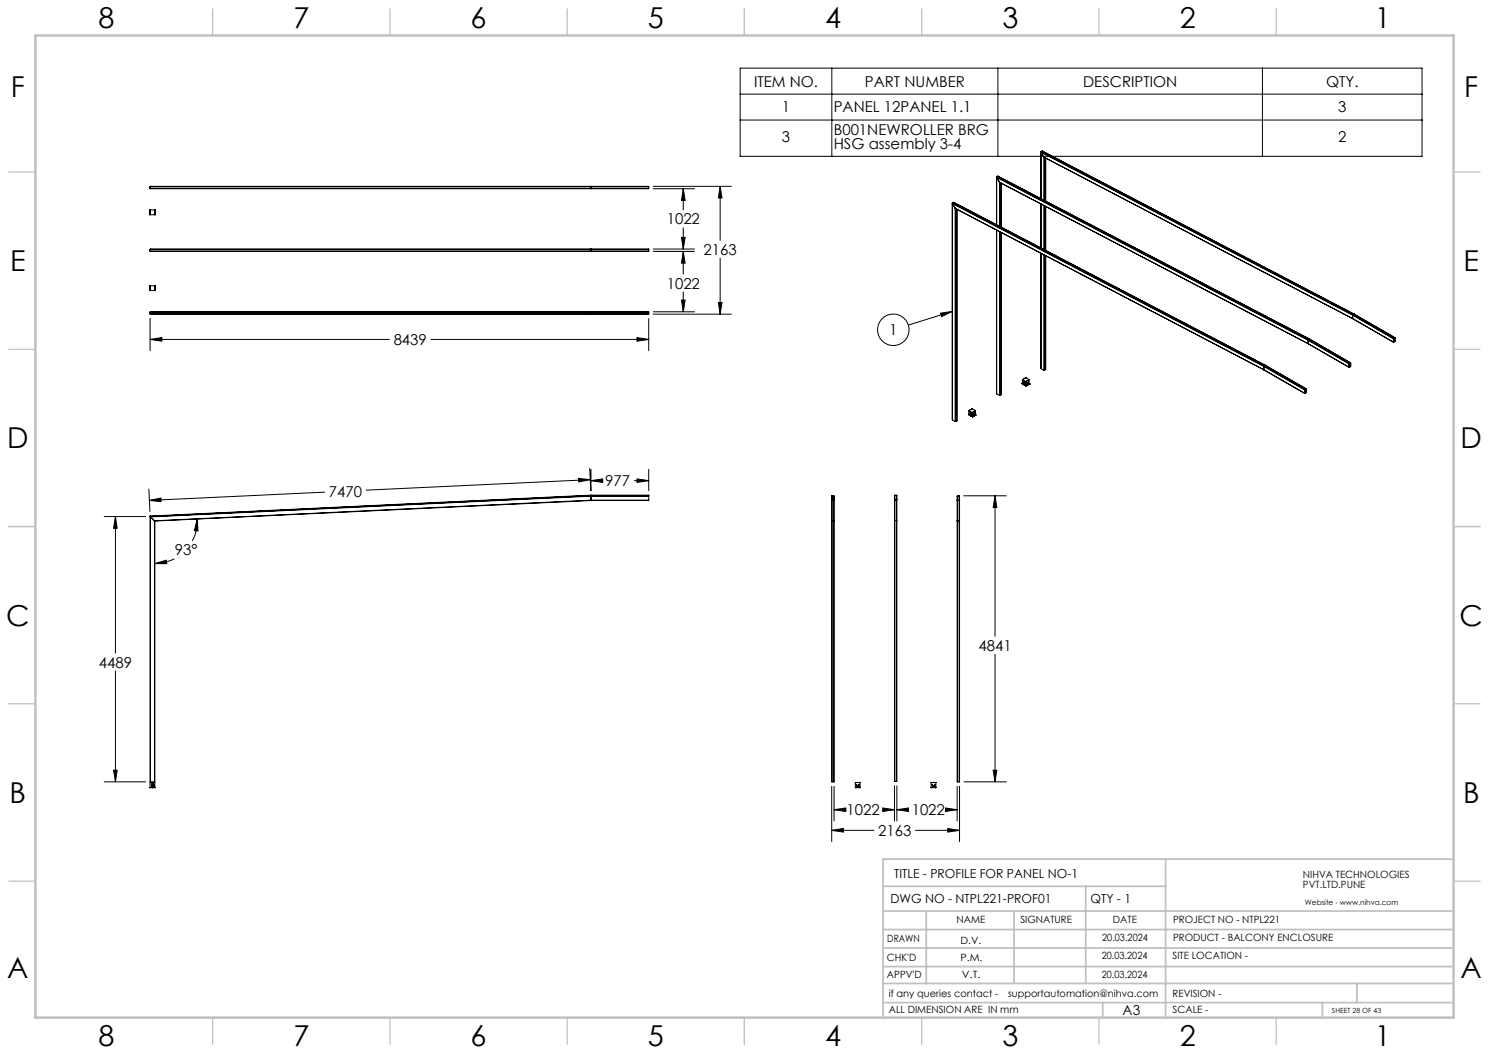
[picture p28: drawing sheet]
<svg xmlns="http://www.w3.org/2000/svg" width="420mm" height="297mm" viewBox="0 0 420 297" stroke-linecap="round" stroke-linejoin="round" font-family="sans-serif">
<defs><g id="words">
<g font-size="8.1">
<text x="27.8" y="8">8</text>
<text x="82.8" y="8">7</text>
<text x="132.8" y="8">6</text>
<text x="182.8" y="8">5</text>
<text x="232.8" y="8">4</text>
<text x="282.8" y="8">3</text>
<text x="332.8" y="8">2</text>
<text x="387.8" y="8">1</text>
<text x="3" y="27.2">F</text>
<text x="413" y="27.2">F</text>
<text x="2.8" y="76.5">E</text>
<text x="412.8" y="76.5">E</text>
<text x="2" y="126.5">D</text>
<text x="412" y="126.5">D</text>
<text x="1.7" y="176.5">C</text>
<text x="411.7" y="176.5">C</text>
<text x="2.7" y="226.5">B</text>
<text x="412.7" y="226.5">B</text>
<text x="2" y="275.7">A</text>
<text x="412" y="275.7">A</text>
<text x="27.8" y="295">8</text>
<text x="82.8" y="295">7</text>
<text x="132.8" y="295">6</text>
<text x="182.8" y="295">5</text>
<text x="232.8" y="295">4</text>
<text x="282.8" y="295">3</text>
<text x="332.8" y="295">2</text>
<text x="387.8" y="295">1</text>
</g>
<g font-size="4.2">
<text x="212.7" y="24.4">ITEM NO.</text>
<text x="244" y="24.4">PART NUMBER</text>
<text x="305.5" y="24.4">DESCRIPTION</text>
<text x="374" y="24.4">QTY.</text>
<text x="220.6" y="31.7">1</text>
<text x="235.2" y="31.7">PANEL 12PANEL 1.1</text>
<text x="377.4" y="31.7">3</text>
<text x="220.6" y="40.1">3</text>
<text x="235.2" y="38">B001NEWROLLER BRG</text>
<text x="377.4" y="40.1">2</text>
<text x="235.2" y="42.1">HSG assembly 3-4</text>
<text x="188.1" y="63.3">1022</text>
<text x="198.5" y="71.9">2163</text>
<text x="188.1" y="81.4">1022</text>
<text x="250.8" y="94.6">1</text>
<text x="111" y="97.3">8439</text>
<text x="170.7" y="137.1">977</text>
<text x="92.8" y="140.1">7470</text>
<text x="49.3" y="156.7">93°</text>
<text x="276" y="183.6">4841</text>
<text x="27.9" y="188.3">4489</text>
<text x="238.8" y="230">1022</text>
<text x="257.2" y="230">1022</text>
<text x="247.7" y="235.8">2163</text>
</g>
<text font-size="3.9" x="316.7" y="286.4">A3</text>
<g font-size="3.5">
<text x="252.2" y="247.7">TITLE - PROFILE FOR PANEL NO-1</text>
<text x="251.2" y="254.8">DWG NO - NTPL221-PROF01</text>
<text x="307.6" y="254.8">QTY - 1</text>
</g>
<g font-size="2.8">
<text x="367.5" y="247.7">NIHVA TECHNOLOGIES</text>
<text x="367.5" y="250.5">PVT.LTD.PUNE</text>
<text x="269.8" y="260.4">NAME</text>
<text x="287.8" y="260.4">SIGNATURE</text>
<text x="313.9" y="260.5">DATE</text>
<text x="330.9" y="260.5">PROJECT NO - NTPL221</text>
<text x="250.3" y="265.7">DRAWN</text>
<text x="270.9" y="266.1">D.V.</text>
<text x="310.9" y="265.5">20.03.2024</text>
<text x="330.9" y="265.5">PRODUCT - BALCONY ENCLOSURE</text>
<text x="250.2" y="271.1">CHK'D</text>
<text x="250.2" y="275.8">APPV'D</text>
<text x="270.9" y="271.1">P.M.</text>
<text x="271.3" y="275.8">V.T.</text>
<text x="310.8" y="270.6">20.03.2024</text>
<text x="310.8" y="275.8">20.03.2024</text>
<text x="330.7" y="270.6">SITE LOCATION -</text>
<text x="250.7" y="281.1">if any queries contact -</text>
<text x="284.3" y="281.1">supportautomation@nihva.com</text>
<text x="330.7" y="281.1">REVISION -</text>
<text x="250.7" y="285.6">ALL DIMENSION ARE IN mm</text>
<text x="330.7" y="285.6">SCALE -</text>
</g>
<text font-size="2.1" x="368.1" y="255.1">Website - www.nihva.com</text>
<text font-size="2" x="375.7" y="285.6">SHEET 28 OF 43</text>
</g></defs>
<g fill="none" stroke="#000" stroke-width=".28">
<path d="M208.8 19.2h192.3v24.9h-192.3zM234.6 19.2v24.9M281.5 19.2v24.9M356.1 19.2v24.9M208.8 26.6h192.3M208.8 33.9h192.3M42.2 59.3l1.7-.1v1.3l-1.7 .1zM42.2 59.2v.1M42.3 53.1h140.7M42.3 59.2l.1 1.4zM42.3 52.7v.4M42.3 52.7h140.7"/>
<path d="M42.4 52.6l-.1 .1M42.4 52.6l140.6 .1M43.6 59.2h.1M43.6 59.2v1.4M166.7 52.7v.5M166.7 52.7h.1M183 52.7v.4M184.3 53.2h11.6M184.3 52.6h22M192.7 53.2l.6 3.3h-1.1zM192.7 53.2v6M203.1 52.6l.6 3.2h-1.1z"/>
<path d="M203.1 52.6v15.2M268.6 57.3v61.1M268.6 57.3v.1M268.6 57.4l.8 1.3M268.6 57.4v61M268.6 57.4l87.9 46M268.6 57.3l88 45.9M269 57.1l87.9 45.9M269 57.1l-.4 .2M269.4 58.7l.1 .1M269.4 58.7v60.2M269.4 58.7l87.1 45.6"/>
<path d="M269.5 58.8l87 45.5M269.6 58.9v60M269.9 59v59.7M281.1 49.9v13.5M281.1 49.9v.2M281.1 50.1l.8 1.3M281.1 50.1l87.9 45.9M281.1 49.9l88 46M281.1 50.1v13.3M281.4 49.7h.1M281.4 49.7l88.1 46M281.4 49.7l-.3 .2"/>
<path d="M281.9 51.4h.1M281.9 51.4l87.1 45.6M281.9 51.4v12.4M282.1 51.5v12.4M282.4 51.7v12.4M293.6 42.9l.1 13.2M293.6 57.5l.1 12.5M293.7 42.8v.2M293.7 43l.7 1.3M293.7 43l87.8 45.9M293.7 42.8l87.9 46M294 42.6h.1"/>
<path d="M294 42.6l88 46M294 42.6l-.3 .2M294.4 44.3l.1 .1M294.4 44.3l87.1 45.5M294.4 44.3v12.2M294.4 58v12.4M294.5 44.4l87.1 45.5M294.6 44.4v12.1M294.6 58.1v12.3M294.9 44.6v12.1M294.9 58.2v12.4M295 44.6v12.1"/>
<path d="M295 58.2v12.4M42.3 70.8l.1 .1M42.3 70.3v.5M42.3 70.3h140.7M42.3 70.8h140.7M42.4 70.2l-.1 .1M42.4 70.2l140.6 .1M43.6 60.6h.1M166.7 70.3h.1M166.7 70.8h.1M166.7 70.3v.5M183 70.8l-140.6 .1"/>
<path d="M183 70.3v.5M184.3 70.2h11.6M184.3 70.9h11.6M192.2 67h1.1l-.6 3.2zM192.7 70.9l.6 3.3h-1.1zM192.7 64.3v5.9M192.7 70.9v6.4M203.1 72.8v15.8M281.1 64.9v46.2M281.9 65.3v46.2M282.1 65.4v46.1M282.4 65.6v45.7"/>
<path d="M293.6 71.4l.1 32.6M294.4 71.9v32.6M294.6 72v32.5M294.9 72.1v32.1M295 72.1l-.1 32.1M42.2 81.9h.1M42.2 80.6h1.7v1.3h-1.7zM42.3 95.7l3.3-.5v1zM42.3 89.8v9.1M42.3 95.7h67.6M42.3 88.5h140.7M42.3 80.6l.1 1.3z"/>
<path d="M42.3 88v.5M42.3 88h140.7M42.4 87.9l-.1 .1M42.4 87.9l140.6 .1M43.6 81.9h.1M43.6 80.6h.1M43.6 80.6v1.3M121.6 95.7h61.4M166.7 88h.1M166.7 88v.6M179.7 95.2l3.3 .5-3.3 .5zM183 88v.5"/>
<path d="M183 89.9v9M184.3 87.9h11.6M184.3 88.6h22M192.2 84.6h1.1l-.6 3.3zM192.7 82.3v5.6M202.6 85.3h1.1l-.6 3.3zM265.3 88.3l3.3-.5-3 1.5zM268.6 87.8l-12.4 3.9M369 96.9h.1M369 96l11.5 6.7 .1-.2M369 96.9l11.5 6.7M369 96v.9"/>
<path d="M369.1 95.9l-.1 .1M369.1 95.9l11.5 6.6M369.4 95.7h.1M369.4 95.7l-.3 .2M369.4 95.7l11.5 6.6M369.5 95.7l11.5 6.6M381.5 89.8l.1 .1M381.5 89.8l11.5 6.7M381.5 88.9v.9M381.5 88.9l11.5 6.7M381.6 88.8l-.1 .1M381.6 88.8l11.5 6.6-.1 .2"/>
<path d="M381.9 88.6l-.3 .2M381.9 88.6l11.5 6.6M382 88.6h-.1M382 88.6l11.5 6.6M393.1 96.4h.1M393.1 95.5l-.1 1M393.1 96l.4 .2M393.1 96.1l.3 .2M393.4 96.3l-.4 .2M393.4 95.2l.1 .1M393.4 95.3h.1M393.4 95.2l-.3 .3"/>
<path d="M393.5 96.2l-.1 .1M393.5 95.3v.9M268.6 118.4l.8 .5M269.4 118.9h.2M269.9 118.7h.1M269.9 118.7l-.3 .2M273.2 116.9h.1M273.2 116.9l.4 .3M273.3 115.8l.9 .5M273.3 116.8l-.1 .1M273.3 115.8v1.1l.3 .3M273.6 117.2h.1"/>
<path d="M273.6 116.9v-.7l.2 .1 .1 1 .3 .2M273.6 116.9v.3M273.7 116.6l.1 .1M273.7 116.6h.1M273.7 117.2h.1M273.8 116.3l-.1 .3zM273.8 116.7h.1M273.8 117.3h.1M273.8 117.3l.5 .3M273.8 116.8l-.2 .1M273.9 117.1l-.2 .1M273.9 117.2l-.1 .1"/>
<path d="M273.9 117l-.3 .2M274.2 116.3v.1M274.2 115.3h.1M274.2 116.4v1.1M274.2 115.3l-.9 .5M274.2 115.3l.9 .5M274.3 117.6h.1M274.4 117.5l-.1 .1M274.4 117.5v.1M274.5 116.7h.1M274.5 117l.4-.2v.2l-.4 .3zM274.6 116.9v.2"/>
<path d="M274.7 116.9l.2 .1M274.9 116.4h.1M275.1 115.8h.1M275.1 115.8l-.9 .5M275.2 116.9v.1M275.2 115.8l-1 .6M275.2 116.9l-1 .6M275.2 115.8v1.1M275.2 117l-.8 .5M275.2 117v.1M275.2 117.1l-.8 .5M275.3 117l-.1 .1"/>
<path d="M281.1 111.1l.8 .4M281.9 111.5h.2M282.4 111.3l-.3 .2M282.4 111.3h.1M288.3 108.2h.1M288.3 108.2l.5 .2M288.3 108.2l.5 .3M288.4 107.1h.1M288.4 108.1l-.1 .1M288.4 107.1v1.1l.3 .2M288.4 107.1l.9 .5M288.7 108.2h.1"/>
<path d="M288.8 108.4h.1M288.8 108.5h.1M288.8 108.5l-.1-1 .3 .1v1l.3 .2M288.8 108.4h.2l-.2 .1M288.8 108.4v.1M288.9 107.9h.1M288.9 107.6v.3zM288.9 108.5h.1M288.9 108.6h.1M288.9 108.5v.1M288.9 108.5l.5 .4M289 108.3h.1"/>
<path d="M289 108.1l-.3 .1M289 108.3l-.3 .1M289.3 107.6h.1M289.3 106.5h.1M289.3 106.5l-.9 .6M289.3 107.6v1.2M289.3 106.5l1 .6M289.4 108.9h.1M289.6 108h.1M289.6 108.3l.4-.2v.2l-.4 .2zM289.8 108.3h-.1M289.8 108.2v.1"/>
<path d="M289.8 108.2l.2 .1M290.1 107.7h.1M290.3 107.1h.1M290.3 108.2l.1 .1M290.3 107.1l-1 .5M290.3 108.2l-1 .6M290.3 107.1v1.1M290.4 108.3h.1M290.4 108.3l-.9 .6M293.6 103.9l.1 .1M293.7 104l.7 .5M294.4 104.5h.2"/>
<path d="M294.9 104.2l-.3 .3M356.5 103.4v.9M356.5 103.4l11.5 6.6M356.5 104.3l11.5 6.7M356.6 103.2l-.1 .2M356.6 103.2l11.5 6.7M356.9 103h.1M356.9 103l-.3 .2M356.9 103l11.5 6.7M368 110.9h.1M368 110v.9M368.1 110.9h.1"/>
<path d="M368.1 110.5l.3 .2M368.1 109.9l-.1 .1M368.4 109.7h.1M368.4 109.7l-.3 .3M368.4 109.7l-.3 .2M368.4 110.7l-.3 .2M368.4 110.7h.1M368.5 110.6l-.4 .3M368.5 109.7l-.1 1M380.5 103.6h.1M380.6 103.6h.1M380.5 103.1l.5 .2"/>
<path d="M380.5 103.2l.4 .2M380.6 102.5l-.1 1.1M380.9 102.3l.1 1-.4 .3M381 102.4h.1M380.9 102.3l-.3 .2M380.9 103.4l-.3 .2M381 103.3l-.1 .1M381 102.4v.9M42 138l.3 6.3M91.6 138.8l-49.5 2.3M163.2 134.9l3.3 .4-3.3 .6zM166.3 132.1l.4 6.3"/>
<path d="M166.5 135.3l-63.2 3M166.7 139.8l-124.4 5.9 .1 .1M166.7 139.8v.1M166.7 139.7v.1M166.7 139.7l16.3 .1M166.7 139.8h16.3M166.7 139.9l-124.3 5.9M166.7 139.9v1.2M166.7 139.8l-124.3 5.9M166.7 139.7l-124.4 5.9M166.7 139.8h.1M166.7 139.9h16.3"/>
<path d="M166.7 135.6l3.3-.5v1zM166.7 132.4v6M166.7 135.6h2.8M178.9 135.6h4.1M179.7 135.1l3.3 .5-3.3 .5zM183 139.8v.1M183 139.8h.1M183 139.9v1.2M183 132.4v6M234.7 139.9h.1M234.7 139.9v1.2M234.7 139.9h.5"/>
<path d="M235.2 139.9h.1M235.2 139.9v1.2M235.2 139.9v80.6M235.3 139.9h-.7l.1 80.6M252.3 139.8l.1 80.6M252.3 139.8h.7l-.1 80.6M252.4 139.7l-.1 .1M252.4 139.7v80.7M252.4 139.7h.5M252.9 139.7h.1M252.9 139.7v80.7M270.1 139.9h.1"/>
<path d="M270.1 139.9v1.2M270.1 139.9h.4M270.5 139.9h.1M270.5 139.9v1.2M270.6 139.9l-.1 80.6M270.7 139.9h-.7l.1 80.6M271.8 139.8h12M280.7 139.8l.5 3.4h-1.1zM280.7 139.8v39.7M29.4 145.7h11.7M32.6 145.7l.5 3.3h-1.1zM32.6 145.7v38.5"/>
<path d="M42.1 141.1l3.3-.6v1zM42.3 145.6l.1 .1M42.3 145.6l.1 74.9M42.4 145.7h.1M42.4 145.8v74.7M42.4 145.8l1.2 1.1M43.6 146.9l.1 .1M43.6 146.9v73.6M43.7 147l-.1 73.5M43.7 159l3.2-1 .1 1zM49.2 157.6l-3 1.1-2.5 .3M55.6 146.4l.2 3.4-1-.2z"/>
<path d="M55.6 146.4l-.3 3.4-1 2.8M166.7 141.1v.1M166.7 141.1h16.3M166.7 141.2l-123 5.8M166.7 141.1l-123.1 5.8M183 141.1l-16.3 .1M234.6 146.9h.7M234.6 141.1l.1 .1M234.7 141.1h.1M234.7 141.2v79.3M234.7 141.2h.5M234.7 141.1h.5"/>
<path d="M235.2 141.1v.1M235.2 141.2v79.3M252.3 146.7l.1 .1zM252.4 146.8h.5M252.9 146.8l.1-.1zM252.9 140.9l-.6 .1 .7-.1M270 146.9h.7M270 141.1l.1 .1M270.1 141.1h.1M270.1 141.2v79.3M270.1 141.2h.4M270.1 141.1h.4"/>
<path d="M270.5 141.1v.1M270.5 141.2v79.3M32.6 189.2v31.3M280.7 184.5v36M32 217.2h1.1l-.5 3.3zM280.1 217.2h1.1l-.5 3.3zM29.4 220.5h11.7M42.2 222.2h.1M42.2 222.2h.7M42.4 220.5h1.2M42.9 221.8v.2M42.9 222h.1"/>
<path d="M42.9 221.8h.1M42.9 221.3h.1M42.9 221.4h.1M42.9 221.1h.2M42.9 221.1h.1M42.9 221.6h.2M42.9 221.6h.1M42.9 221.2h.1M42.9 221.5h.2M42.9 221.5h.1M42.9 221.1v.4M42.9 221.5v.1"/>
<path d="M42.9 221.2v.4M43.1 222.1h.1M43.1 222.2h.1M43.1 222.1v.1M43.1 221.1h.1M43.1 221.6h.1M43.1 221.5h.1M43.1 221.1v.4M43.1 221.5v.1M43.1 221.2v.2M43.1 222.2h.7M43.1 222.1h.7"/>
<path d="M43.1 221.3h.1M43.1 221.8v.2M43.1 222h.1M43.1 221.8h.1M43.1 221.4v.2M43.1 221.4h.1M43.1 221.4v.1M43.2 222.1l-.1-1.2h-.2v1.3M43.6 220.7h-1.3v1.4M43.7 220.7h.1M43.7 220.7v1.4M43.8 222.1v.1"/>
<path d="M234.6 234.2l3.3-.5v1zM234.6 221.8v15.6M234.6 234.2h11.9M234.7 220.5h.5M235.3 228.4l3.3-.5v1zM235.3 221.8v9.8M235.3 228.4h2.3M241.3 220.7v1.5M241.3 222.1h.1M241.3 220.7h.1M241.3 220.7h1.3M241.3 222.1v.1"/>
<path d="M241.3 222.2h1.3M241.3 222.1h1.3M241.7 221.8h.5v.2h-.5zM241.7 221.8v.2M241.7 222h.1M241.7 221.8h.1M241.8 221.8h.1M241.8 221.8h.3M241.8 222h.3M241.8 222h.1M241.9 221.8h.1M242 221.8h.1"/>
<path d="M242 222h.1M242.1 221.8v.2M242.1 221.8h.1M242.1 222h.1M242.6 222.2h.1M242.6 222.1h.1M242.6 220.7h.1M242.6 220.7v1.5M249 227.9l3.3 .5-3.3 .5zM249.3 228.4h3M252.3 221.6v10M252.4 220.4h.5"/>
<path d="M253 228.4l3.3-.5v1zM253 228.4h3M253 221.6v10M258.3 234.2h12.4M262.6 222.2h.1M262.6 222.1h.1M262.6 220.7h.1M262.6 220.7v1.5M262.6 220.7h1.4M262.7 222.2h1.2M262.7 222.1h1.2M263 221.8h.6v.2h-.6z"/>
<path d="M263.1 221.8v.2M263.1 222h.1M263.1 221.8h.1M263.1 222h.4M263.1 221.8h.4M263.2 221.8h.3M263.2 222h.3M263.2 222h.1M263.2 221.8h.1M263.4 221.8h.1M263.4 222h.1M263.5 221.8v.2"/>
<path d="M263.5 221.8h.1M263.5 222h.1M263.9 222.1h.1M263.9 222.1v.1M264 220.7l-.1 1.5M264 220.7h.1M266.7 227.9l3.3 .5-3.3 .5zM267.3 233.7l3.4 .5-3.4 .5zM267.7 228.4h2.3M270 221.8v9.8M270.1 220.5h.4M270.7 221.8v15.6"/>
<path d="M271.9 220.5h11.9"/>
<circle cx="252" cy="93" r="4.4"/>
<circle cx="274.9" cy="116.5" r=".06"/>
<circle cx="289.6" cy="108" r=".07"/>
<circle cx="241.6" cy="221.4" r=".08"/>
<circle cx="242.3" cy="221.4" r=".08"/>
<circle cx="263" cy="221.4" r=".07"/>
<circle cx="263.7" cy="221.4" r=".08"/>
</g>
<g fill="none" stroke="#c0c0c0" stroke-width=".35">
<path d="M60 2.5v7.5M110 2.5v7.5M160 2.5v7.5M210 2.5v7.5M260 2.5v7.5M310 2.5v7.5M360 2.5v7.5M2.5 48.5h7.5M410 48.5h7.5M2.5 98.5h7.5M410 98.5h7.5M2.5 148.5h7.5"/>
<path d="M410 148.5h7.5M2.5 198.5h7.5M410 198.5h7.5M2.5 248.5h7.5M410 248.5h7.5M60 287v7.5M110 287v7.5M160 287v7.5M210 287v7.5M260 287v7.5M310 287v7.5M360 287v7.5"/>
</g>
<g fill="none" stroke="#c0c0c0" stroke-width=".5">
<path d="M249.1 257h160.9M249.1 250h79.7M261.3 257v20.4M286 257v20.4M306.2 250v27.4M328.8 242.3v44.7M410 242.3h-160.9v44.7M249.1 272.6h160.9M249.1 267.4h160.9M249.1 262.2h160.9M249.1 277.4h160.9M382.7 277.4v5.4"/>
<path d="M249.1 282.8h160.9M311 282.8v4.2M373 282.8v4.2"/>
</g>
<path d="M10 10h400v277h-400z" fill="none" stroke="#c0c0c0" stroke-width=".7"/>
<g fill="#000">
<path d="M265.3 88.3l3.3-.5-3 1.5z"/>
<path d="M235.3 228.4l3.3-.5v1zM249 227.9l3.3 .5-3.3 .5zM253 228.4l3.3-.5v1zM266.7 227.9l3.3 .5-3.3 .5zM267.3 233.7l3.4 .5-3.4 .5zM234.6 234.2l3.3-.5v1zM280.7 139.8l.5 3.4h-1.1zM280.1 217.2h1.1l-.5 3.3zM166.7 135.6l3.3-.5v1zM179.7 135.1l3.3 .5-3.3 .5zM42.1 141.1l3.3-.6v1zM163.2 134.9l3.3 .4-3.3 .6zM32 217.2h1.1l-.5 3.3zM32.6 145.7l.5 3.3h-1.1zM43.7 159l3.2-1 .1 1zM55.6 146.4l.2 3.4-1-.2zM192.7 53.2l.6 3.3h-1.1zM192.2 67h1.1l-.6 3.2zM192.7 70.9l.6 3.3h-1.1zM192.2 84.6h1.1l-.6 3.3zM203.1 52.6l.6 3.2h-1.1zM202.6 85.3h1.1l-.6 3.3zM179.7 95.2l3.3 .5-3.3 .5zM42.3 95.7l3.3-.5v1z"/>
</g>
<use href="#words"/>
</svg>
